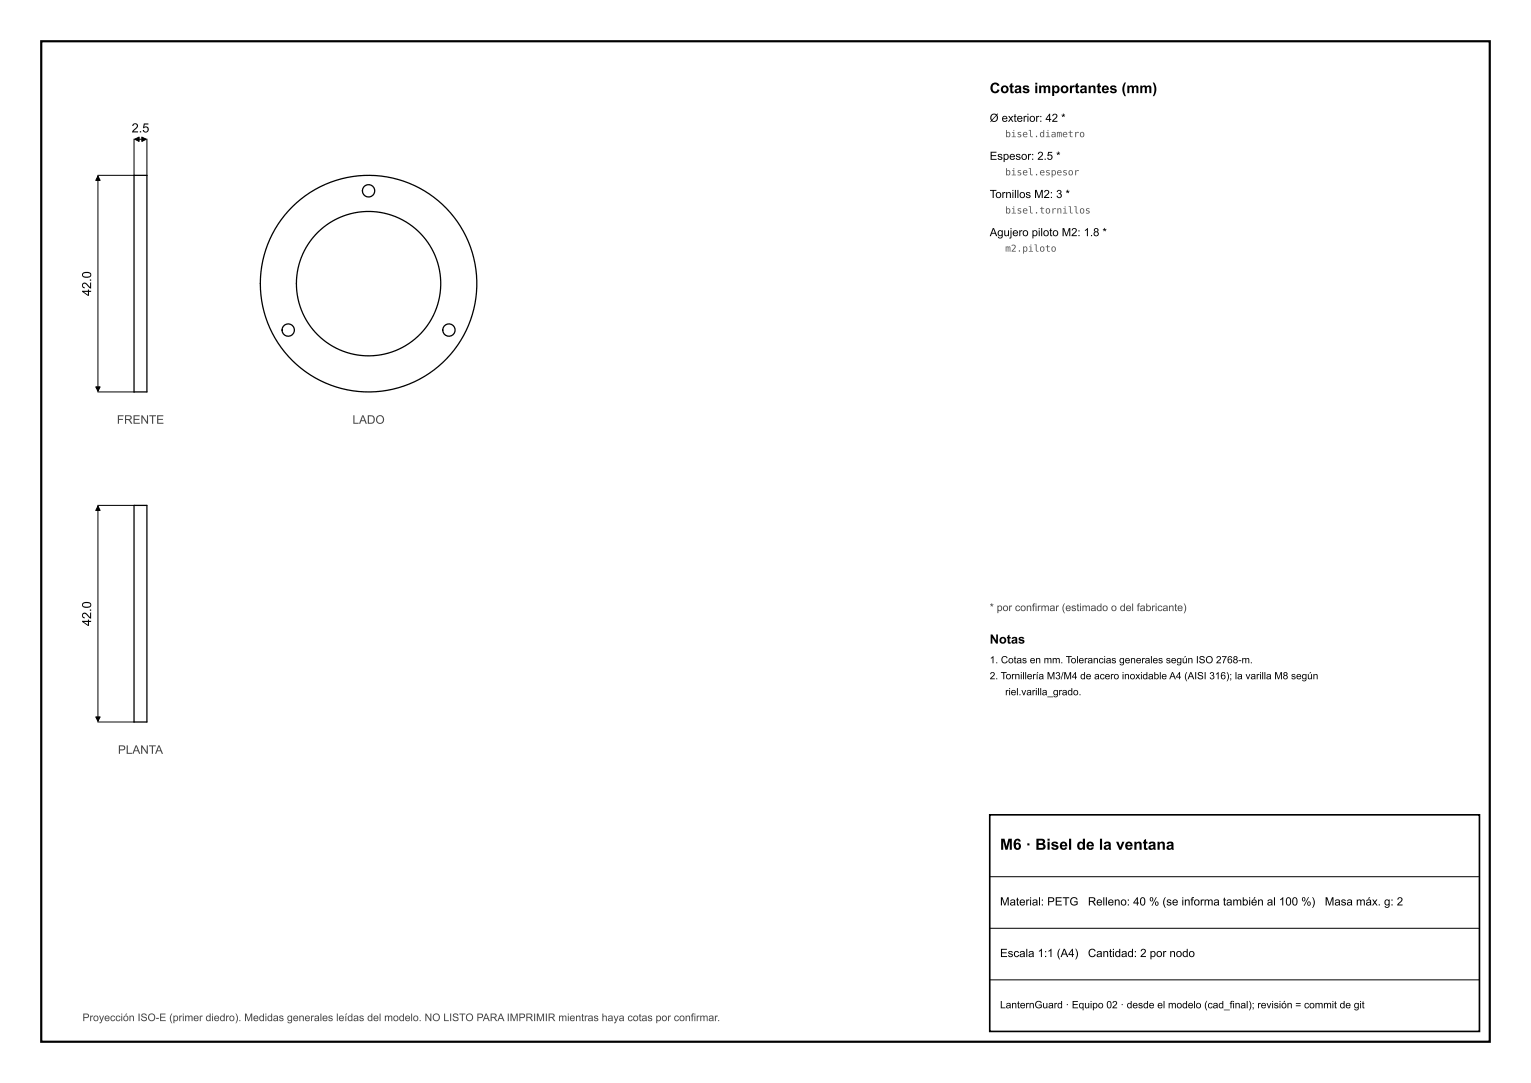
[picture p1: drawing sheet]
<svg xmlns="http://www.w3.org/2000/svg" width="297mm" height="210mm" viewBox="0 0 297 210" stroke-linecap="round" stroke-linejoin="round" font-family="sans-serif">
<defs><g id="words">
<text font-size="3" x="194" y="164.8">M6 · Bisel de la ventana</text>
<text font-size="2.8" x="192" y="18.1">Cotas importantes (mm)</text>
<g font-size="2.5">
<text x="25.5" y="25.7">2.5</text>
<text x="17.7" y="57.4" transform="rotate(-90 17.7 57.4)">42.0</text>
<text x="17.7" y="121.4" transform="rotate(-90 17.7 121.4)">42.0</text>
<text x="192" y="124.8">Notas</text>
</g>
<g font-size="2.3" fill="#444">
<text x="22.7" y="82.2">FRENTE</text>
<text x="68.4" y="82.2">LADO</text>
<text x="22.9" y="146.2">PLANTA</text>
</g>
<g font-size="2.2">
<text x="192" y="23.6">Ø exterior: 42 *</text>
<text x="192" y="31">Espesor: 2.5 *</text>
<text x="192" y="38.4">Tornillos M2: 3 *</text>
<text x="192" y="45.8">Agujero piloto M2: 1.8 *</text>
<text x="194" y="175.6">Material: PETG</text>
<text x="211" y="175.6">Relleno: 40 % (se informa también al 100 %)</text>
<text x="257" y="175.6">Masa máx. g: 2</text>
<text x="194" y="185.6">Escala 1:1 (A4)</text>
<text x="211.1" y="185.6">Cantidad: 2 por nodo</text>
</g>
<g font-size="2" fill="#444">
<text x="192" y="118.5">* por confirmar (estimado o del fabricante)</text>
<text x="16" y="198">Proyección ISO-E (primer diedro). Medidas generales leídas del modelo. NO LISTO PARA IMPRIMIR mientras haya cotas por confirmar.</text>
</g>
<text font-size="2" x="194" y="195.5">LanternGuard · Equipo 02 · desde el modelo (cad_final); revisión = commit de git</text>
<g font-size="1.9">
<text x="192" y="128.6">1. Cotas en mm. Tolerancias generales según ISO 2768-m.</text>
<text x="192" y="131.7">2. Tornillería M3/M4 de acero inoxidable A4 (AISI 316); la varilla M8 según</text>
<text x="195" y="134.8">riel.varilla_grado.</text>
</g>
<g font-size="1.8" fill="#555">
<text x="195" y="26.6">bisel.diametro</text>
<text x="195" y="34">bisel.espesor</text>
<text x="195" y="41.4">bisel.tornillos</text>
<text x="195" y="48.8">m2.piloto</text>
</g>
</g></defs>
<path d="M8 8h281v194h-281z" fill="none" stroke="#000" stroke-width=".42"/>
<path d="M192 158h95v42h-95z" fill="none" stroke="#000" stroke-width=".32"/>
<g fill="none" stroke="#000" stroke-width=".25">
<path d="M26 34h2.5v42h-2.5zM26 98h2.5v42h-2.5z"/>
<circle cx="71.5" cy="37" r="1.2"/>
<circle cx="71.5" cy="55" r="14"/>
<circle cx="71.5" cy="55" r="21"/>
<circle cx="55.9" cy="64" r="1.2"/>
<circle cx="87.1" cy="64" r="1.2"/>
</g>
<path d="M19 34.1v41.8M26 27v7h-7M26.1 27h2.3M28.5 27v7M19 76h7M19 98.1v41.8M19 98h7M19 140h7M192 170h95M192 180h95M192 190h95" fill="none" stroke="#000" stroke-width=".19"/>
<path d="M19 34.1l.4 .9h-.8zM26.1 27l.9-.4v.8zM27.5 26.6l.9 .4-.9 .4zM18.6 75h.8l-.4 .9zM19 98.1l.4 .9h-.8zM18.6 139h.8l-.4 .9z" fill="#000" stroke="#000" stroke-width=".19"/>
<use href="#words"/>
</svg>
